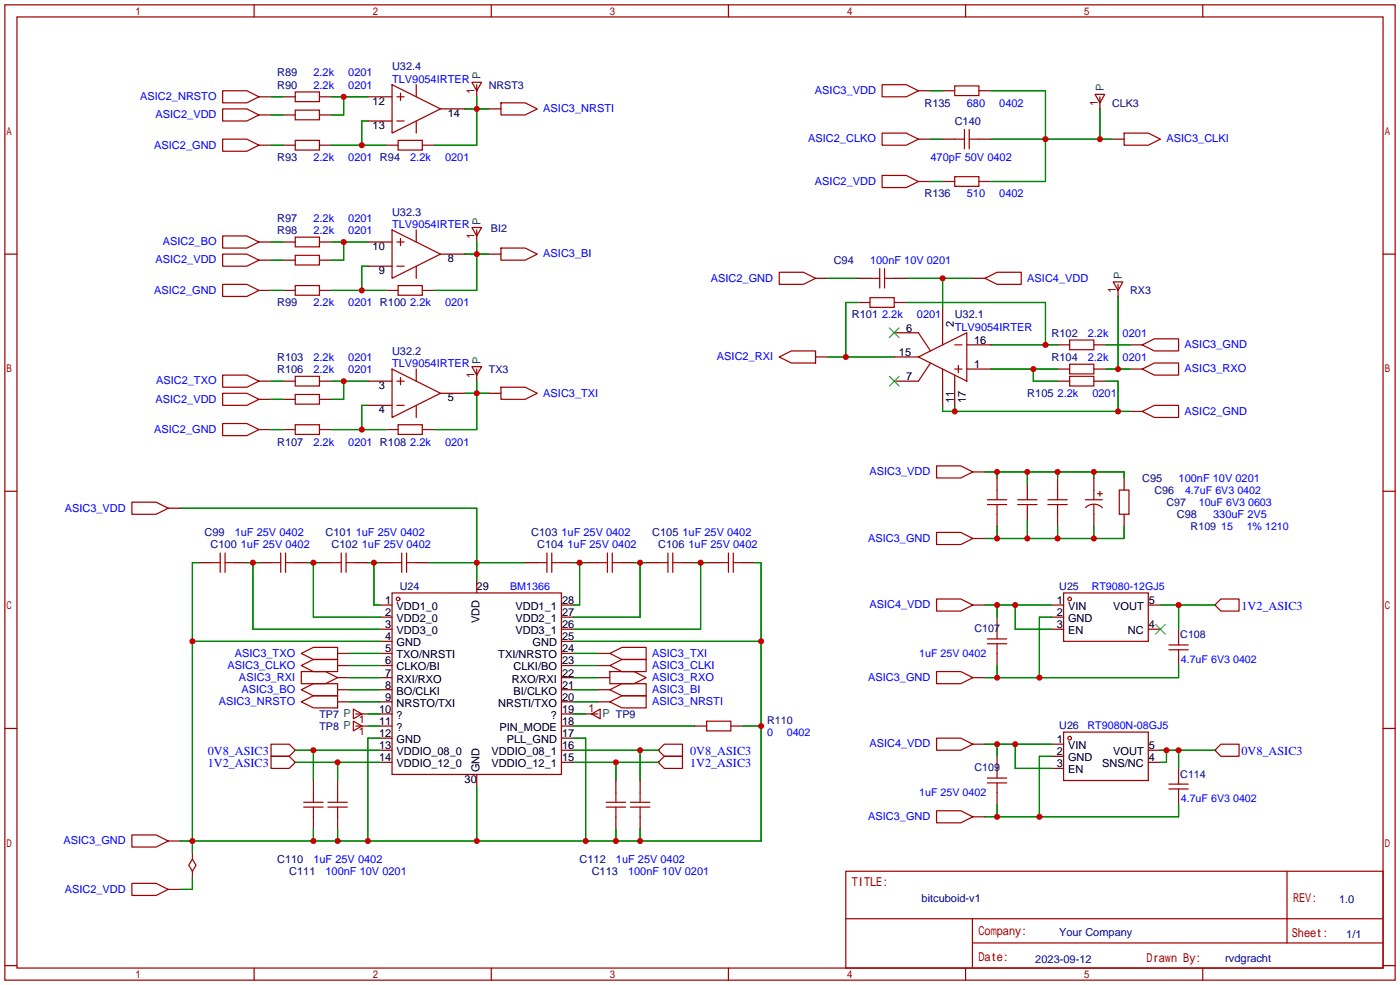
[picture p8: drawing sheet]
<svg xmlns="http://www.w3.org/2000/svg" width="294mm" height="207mm" viewBox="0 0 294 207" stroke-linecap="round" stroke-linejoin="round" font-family="sans-serif">
<defs><g id="words">
<g font-size="2.6" fill="#00f">
<text x="260.6" y="128">1V2_ASIC3</text>
<text x="43.6" y="161">1V2_ASIC3</text>
<text x="43.6" y="158.4">0V8_ASIC3</text>
<text x="144.9" y="158.4">0V8_ASIC3</text>
<text x="144.9" y="160.9">1V2_ASIC3</text>
<text x="260.6" y="158.5">0V8_ASIC3</text>
</g>
<g font-size="2.6" fill="#a00000">
<text x="178.8" y="186.1">TITLE:</text>
<text x="271.4" y="189.4">REV:</text>
<text x="205.4" y="196.3">Company:</text>
<text x="271.2" y="196.7">Sheet:</text>
<text x="205.4" y="201.8">Date:</text>
<text x="240.7" y="201.9">Drawn By:</text>
</g>
<g font-size="2.3" fill="#000080">
<text x="58.2" y="16">R89</text>
<text x="82.3" y="14.8">U32.4</text>
<text x="58.2" y="18.6">R90</text>
<text x="194.1" y="22.4">R135</text>
<text x="200.4" y="26.2">C140</text>
<text x="58.2" y="33.8">R93</text>
<text x="194.1" y="41.4">R136</text>
<text x="58.2" y="46.5">R97</text>
<text x="82.3" y="45.3">U32.3</text>
<text x="58.2" y="49.1">R98</text>
<text x="175" y="55.4">C94</text>
<text x="58.2" y="64.3">R99</text>
<text x="178.8" y="66.8">R101</text>
<text x="200.4" y="66.8">U32.1</text>
<text x="220.7" y="70.7">R102</text>
<text x="58.2" y="75.7">R103</text>
<text x="82.3" y="74.5">U32.2</text>
<text x="220.7" y="75.7">R104</text>
<text x="58.2" y="78.3">R106</text>
<text x="215.6" y="83.4">R105</text>
<text x="58.2" y="93.5">R107</text>
<text x="239.8" y="101.1">C95</text>
<text x="42.9" y="112.6">C99</text>
<text x="68.3" y="112.6">C101</text>
<text x="111.5" y="112.6">C103</text>
<text x="136.9" y="112.6">C105</text>
<text x="247" y="108.8">C98</text>
<text x="44.2" y="115.1">C100</text>
<text x="69.6" y="115.1">C102</text>
<text x="112.8" y="115.1">C104</text>
<text x="138.2" y="115.1">C106</text>
<text x="58.2" y="181.1">C110</text>
<text x="60.7" y="183.7">C111</text>
<text x="121.7" y="181.1">C112</text>
<text x="124.2" y="183.7">C113</text>
<text x="193.5" y="189.4">bitcuboid-v1</text>
<text x="281.1" y="189.5">1.0</text>
<text x="222.3" y="196.4">Your Company</text>
<text x="282.6" y="197">1/1</text>
<text x="217.3" y="202">2023-09-12</text>
<text x="257.2" y="202">rvdgracht</text>
</g>
<g font-size="2.3" fill="#00f">
<text x="65.8" y="16">2.2k</text>
<text x="73.1" y="16">0201</text>
<text x="82.3" y="17.3">TLV9054IRTER</text>
<text x="29.4" y="21">ASIC2_NRSTO</text>
<text x="65.8" y="18.6">2.2k</text>
<text x="73.1" y="18.6">0201</text>
<text x="114" y="23.6">ASIC3_NRSTI</text>
<text x="171.1" y="19.7">ASIC3_VDD</text>
<text x="202.9" y="22.4">680</text>
<text x="209.7" y="22.4">0402</text>
<text x="32.6" y="24.8">ASIC2_VDD</text>
<text x="169.7" y="29.9">ASIC2_CLKO</text>
<text x="244.9" y="29.9">ASIC3_CLKI</text>
<text x="32.4" y="31.2">ASIC2_GND</text>
<text x="65.8" y="33.8">2.2k</text>
<text x="73.1" y="33.8">0201 R94</text>
<text x="86.1" y="33.8">2.2k</text>
<text x="93.4" y="33.8">0201</text>
<text x="195.3" y="33.8">470pF 50V 0402</text>
<text x="171.1" y="38.8">ASIC2_VDD</text>
<text x="202.9" y="41.4">510</text>
<text x="209.7" y="41.4">0402</text>
<text x="65.8" y="46.5">2.2k</text>
<text x="73.1" y="46.5">0201</text>
<text x="82.3" y="47.8">TLV9054IRTER</text>
<text x="34.2" y="51.5">ASIC2_BO</text>
<text x="65.8" y="49.1">2.2k</text>
<text x="73.1" y="49.1">0201</text>
<text x="32.6" y="55.3">ASIC2_VDD</text>
<text x="114" y="54">ASIC3_BI</text>
<text x="149.2" y="59.1">ASIC2_GND</text>
<text x="182.6" y="55.4">100nF 10V 0201</text>
<text x="215.6" y="59.1">ASIC4_VDD</text>
<text x="32.4" y="61.7">ASIC2_GND</text>
<text x="65.8" y="64.3">2.2k</text>
<text x="73.1" y="64.3">0201 R100</text>
<text x="86.1" y="64.3">2.2k</text>
<text x="93.4" y="64.3">0201</text>
<text x="185.2" y="66.8">2.2k</text>
<text x="192.5" y="66.8">0201</text>
<text x="200.4" y="69.4">TLV9054IRTER</text>
<text x="228.3" y="70.7">2.2k</text>
<text x="235.7" y="70.7">0201</text>
<text x="65.8" y="75.7">2.2k</text>
<text x="73.1" y="75.7">0201</text>
<text x="82.3" y="77">TLV9054IRTER</text>
<text x="150.5" y="75.6">ASIC2_RXI</text>
<text x="228.3" y="75.7">2.2k</text>
<text x="235.7" y="75.7">0201</text>
<text x="248.7" y="73.1">ASIC3_GND</text>
<text x="32.8" y="80.7">ASIC2_TXO</text>
<text x="65.8" y="78.3">2.2k</text>
<text x="73.1" y="78.3">0201</text>
<text x="114" y="83.2">ASIC3_TXI</text>
<text x="222" y="83.4">2.2k</text>
<text x="229.3" y="83.4">0201</text>
<text x="248.7" y="78.2">ASIC3_RXO</text>
<text x="32.6" y="84.5">ASIC2_VDD</text>
<text x="248.7" y="87.1">ASIC2_GND</text>
<text x="32.4" y="90.9">ASIC2_GND</text>
<text x="65.8" y="93.5">2.2k</text>
<text x="73.1" y="93.5">0201 R108</text>
<text x="86.1" y="93.5">2.2k</text>
<text x="93.4" y="93.5">0201</text>
<text x="182.5" y="99.8">ASIC3_VDD</text>
<text x="247.4" y="101.1">100nF 10V 0201</text>
<text x="13.6" y="107.4">ASIC3_VDD</text>
<text x="49.3" y="112.6">1uF 25V 0402</text>
<text x="74.7" y="112.6">1uF 25V 0402</text>
<text x="117.9" y="112.6">1uF 25V 0402</text>
<text x="143.3" y="112.6">1uF 25V 0402</text>
<text x="182.2" y="113.7">ASIC3_GND</text>
<text x="254.6" y="108.8">330uF 2V5</text>
<text x="50.5" y="115.1">1uF 25V 0402</text>
<text x="75.9" y="115.1">1uF 25V 0402</text>
<text x="119.1" y="115.1">1uF 25V 0402</text>
<text x="144.5" y="115.1">1uF 25V 0402</text>
<text x="182.5" y="127.7">ASIC4_VDD</text>
<text x="49.3" y="137.9">ASIC3_TXO</text>
<text x="136.9" y="137.9">ASIC3_TXI</text>
<text x="47.7" y="140.4">ASIC3_CLKO</text>
<text x="50.2" y="142.9">ASIC3_RXI</text>
<text x="136.9" y="140.4">ASIC3_CLKI</text>
<text x="136.9" y="142.9">ASIC3_RXO</text>
<text x="182.2" y="142.9">ASIC3_GND</text>
<text x="45.9" y="148">ASIC3_NRSTO</text>
<text x="50.7" y="145.5">ASIC3_BO</text>
<text x="136.9" y="148">ASIC3_NRSTI</text>
<text x="136.9" y="145.5">ASIC3_BI</text>
<text x="182.5" y="156.9">ASIC4_VDD</text>
<text x="182.2" y="172.1">ASIC3_GND</text>
<text x="13.3" y="177.2">ASIC3_GND</text>
<text x="65.8" y="181.1">1uF 25V 0402</text>
<text x="68.3" y="183.7">100nF 10V 0201</text>
<text x="129.3" y="181.1">1uF 25V 0402</text>
<text x="131.8" y="183.7">100nF 10V 0201</text>
<text x="13.6" y="187.4">ASIC2_VDD</text>
</g>
<g font-size="2.3" fill="#006464">
<text x="100.9" y="16.6" transform="rotate(-90 100.9 16.6)">P</text>
<text x="231.7" y="19.2" transform="rotate(-90 231.7 19.2)">P</text>
<text x="100.9" y="47.1" transform="rotate(-90 100.9 47.1)">P</text>
<text x="235.5" y="58.6" transform="rotate(-90 235.5 58.6)">P</text>
<text x="100.9" y="76.3" transform="rotate(-90 100.9 76.3)">P</text>
<text x="126.5" y="150.6">P TP9</text>
</g>
<g font-size="2.3">
<text x="78.2" y="21.9">12</text>
<text x="78.2" y="27">13</text>
<text x="94" y="24.5">14</text>
<text x="78.2" y="52.4">10</text>
<text x="79.5" y="57.5">9</text>
<text x="94" y="55">8</text>
<text x="190.2" y="69.6">6</text>
<text x="200.2" y="68.6" transform="rotate(-90 200.2 68.6)">2</text>
<text x="188.7" y="74.7">15</text>
<text x="204.5" y="72.2">16</text>
<text x="204.5" y="77.2">1</text>
<text x="79.5" y="81.6">3</text>
<text x="190.2" y="79.8">7</text>
<text x="79.5" y="86.7">4</text>
<text x="94" y="84.2">5</text>
<text x="200.2" y="84.6" transform="rotate(-90 200.2 84.6)">11</text>
<text x="202.7" y="84.6" transform="rotate(-90 202.7 84.6)">17</text>
<text x="100" y="123.8">29</text>
<text x="80.9" y="131.9">3</text>
<text x="80.9" y="129.3">2</text>
<text x="80.9" y="126.8">1</text>
<text x="83.2" y="130.6">VDD2_0</text>
<text x="83.2" y="128">VDD1_0</text>
<text x="100.6" y="130.8" transform="rotate(-90 100.6 130.8)">VDD</text>
<text x="108.2" y="128">VDD1_1</text>
<text x="108.2" y="130.6">VDD2_1</text>
<text x="118" y="126.8">28</text>
<text x="118" y="129.3">27</text>
<text x="118" y="131.9">26</text>
<text x="221.9" y="131.9">3</text>
<text x="221.9" y="129.3">2</text>
<text x="221.9" y="126.8">1</text>
<text x="224.2" y="130.6">GND</text>
<text x="224.2" y="128">VIN</text>
<text x="233.7" y="128">VOUT</text>
<text x="241.2" y="126.8">5</text>
<text x="241.2" y="131.9">4</text>
<text x="80.9" y="134.4">4</text>
<text x="80.9" y="136.9">5</text>
<text x="83.2" y="135.7">GND</text>
<text x="83.2" y="133.1">VDD3_0</text>
<text x="108.2" y="133.1">VDD3_1</text>
<text x="111.8" y="135.7">GND</text>
<text x="118" y="134.4">25</text>
<text x="118" y="136.9">24</text>
<text x="224.2" y="133.1">EN</text>
<text x="236.8" y="133.1">NC</text>
<text x="80.9" y="142">7</text>
<text x="80.9" y="139.5">6</text>
<text x="83.2" y="143.3">RXI/RXO</text>
<text x="83.2" y="138.2">TXO/NRSTI</text>
<text x="83.2" y="140.7">CLKO/BI</text>
<text x="104.6" y="138.2">TXI/NRSTO</text>
<text x="107.4" y="143.3">RXO/RXI</text>
<text x="107.8" y="140.7">CLKI/BO</text>
<text x="118" y="139.5">23</text>
<text x="118" y="142">22</text>
<text x="79.6" y="149.6">10</text>
<text x="80.9" y="144.6">8</text>
<text x="80.9" y="147.1">9</text>
<text x="83.2" y="145.8">BO/CLKI</text>
<text x="83.2" y="148.4">NRSTO/TXI</text>
<text x="104.6" y="148.4">NRSTI/TXO</text>
<text x="107.8" y="145.8">BI/CLKO</text>
<text x="118" y="147.1">20</text>
<text x="118" y="144.6">21</text>
<text x="118" y="149.6">19</text>
<text x="79.6" y="154.7">12</text>
<text x="79.6" y="152.2">11</text>
<text x="83.2" y="156">GND</text>
<text x="83.2" y="153.4">?</text>
<text x="83.2" y="150.9">?</text>
<text x="104.9" y="153.4">PIN_MODE</text>
<text x="106.4" y="156">PLL_GND</text>
<text x="115.6" y="150.9">?</text>
<text x="118" y="152.2">18</text>
<text x="118" y="154.7">17</text>
<text x="221.9" y="156">1</text>
<text x="79.6" y="159.8">14</text>
<text x="79.6" y="157.3">13</text>
<text x="83.2" y="161.1">VDDIO_12_0</text>
<text x="83.2" y="158.5">VDDIO_08_0</text>
<text x="103.2" y="158.5">VDDIO_08_1</text>
<text x="103.2" y="161.1">VDDIO_12_1</text>
<text x="118" y="157.3">16</text>
<text x="118" y="159.8">15</text>
<text x="221.9" y="158.5">2</text>
<text x="221.9" y="161.1">3</text>
<text x="224.2" y="157.3">VIN</text>
<text x="224.2" y="159.8">GND</text>
<text x="231.4" y="161.1">SNS/NC</text>
<text x="233.7" y="158.5">VOUT</text>
<text x="241.2" y="159.8">4</text>
<text x="241.2" y="157.3">5</text>
<text x="97.5" y="164.4">30</text>
<text x="100.6" y="162.1" transform="rotate(-90 100.6 162.1)">GND</text>
<text x="224.2" y="162.3">EN</text>
</g>
<g font-size="2.3" fill="#840000">
<text x="99.6" y="19.7" transform="rotate(-90 99.6 19.7)">1</text>
<text x="230.4" y="22.2" transform="rotate(-90 230.4 22.2)">1</text>
<text x="99.6" y="50.2" transform="rotate(-90 99.6 50.2)">1</text>
<text x="234.2" y="61.6" transform="rotate(-90 234.2 61.6)">1</text>
<text x="99.6" y="79.4" transform="rotate(-90 99.6 79.4)">1</text>
<text x="123.6" y="149.4">1</text>
<text x="75.3" y="151.7">1</text>
<text x="75.3" y="154.2">1</text>
</g>
<g font-size="2.2" fill="#000080">
<text x="102.6" y="18.6">NRST3</text>
<text x="233.4" y="22.4">CLK3</text>
<text x="103.1" y="48.8">BI2</text>
<text x="237.2" y="61.8">RX3</text>
<text x="102.6" y="78.3">TX3</text>
<text x="242.3" y="103.7">C96</text>
<text x="244.9" y="106.2">C97</text>
<text x="249.9" y="111.3">R109</text>
<text x="83.9" y="123.9">U24</text>
<text x="222.4" y="123.9">U25</text>
<text x="204.6" y="132.7">C107</text>
<text x="247.8" y="134">C108</text>
<text x="67.1" y="150.7">TP7 P</text>
<text x="67.1" y="153.2">TP8 P</text>
<text x="161" y="152">R110</text>
<text x="222.4" y="153.1">U26</text>
<text x="204.6" y="161.9">C109</text>
<text x="247.8" y="163.2">C114</text>
</g>
<g font-size="2.2" fill="#00f">
<text x="248.8" y="103.7">4.7uF 6V3 0402</text>
<text x="251.6" y="106.2">10uF 6V3 0603</text>
<text x="256.3" y="111.3">15</text>
<text x="261.7" y="111.3">1% 1210</text>
<text x="107.1" y="123.9">BM1366</text>
<text x="229.2" y="123.9">RT9080-12GJ5</text>
<text x="193" y="137.8">1uF 25V 0402</text>
<text x="247.9" y="139.1">4.7uF 6V3 0402</text>
<text x="161" y="154.5">0</text>
<text x="165.2" y="154.5">0402</text>
<text x="228.3" y="153.1">RT9080N-08GJ5</text>
<text x="193" y="167">1uF 25V 0402</text>
<text x="247.9" y="168.3">4.7uF 6V3 0402</text>
</g>
</g></defs>
<g fill="none" stroke="#a10000" stroke-width=".25">
<path d="M1 1h291.9v204.7h-291.9zM3.6 3.6h286.7v199.6h-286.7zM46.7 19.1h5.1l2.6 1.2-2.6 1.3h-5.1zM53.3 1v2.6M62 19.3h5.1v2h-5.1zM82.3 17.8l10.2 5.1-10.2 5zM84.1 19.6v1.5M87.4 17.8v2.5M99.1 17.3h2l-1 1.8zM103.1 1v2.6M152.9 1v2.6M185.2 17.8h5l2.6 1.3-2.6 1.2h-5z"/>
<path d="M200.4 18h5.1v2.1h-5.1zM202.7 1v2.6M229.9 19.8h2l-1 1.8zM252.5 1v2.6M46.7 22.9h5.1l2.6 1.2-2.6 1.3h-5.1zM46.7 29.2h5.1l2.6 1.3-2.6 1.3h-5.1zM62 29.5h5.1v2h-5.1zM62 23.1h5.1v2h-5.1zM83.3 20.3h1.5M83.3 25.4h1.5M83.6 29.5h5v2h-5zM87.4 25.4v2.5"/>
<path d="M105.2 21.6h5l2.6 1.3-2.6 1.2h-5zM185.2 27.9h5l2.6 1.3-2.6 1.3h-5zM185.2 36.8h5l2.6 1.3-2.6 1.3h-5zM200.4 37.1h5.1v2h-5.1zM200.4 29.2h2M202.4 27.2v4M203.5 27.2v4M203.5 29.2h2M236 27.9h5l2.6 1.3-2.6 1.3h-5zM1 53.3h2.6M46.7 49.5h5.1l2.6 1.3-2.6 1.3h-5.1zM46.7 53.3h5.1l2.6 1.3-2.6 1.3h-5.1z"/>
<path d="M46.7 59.7h5.1l2.6 1.3-2.6 1.2h-5.1zM62 59.9h5.1v2.1h-5.1zM62 49.8h5.1v2h-5.1zM62 53.6h5.1v2h-5.1zM82.3 48.3l10.2 5-10.2 5.1zM83.3 50.8h1.5M83.3 55.9h1.5M83.6 59.9h5v2.1h-5zM84.1 50v1.6M87.4 48.3v2.5M87.4 55.9v2.5M99.1 47.8h2l-1 1.7z"/>
<path d="M105.2 52.1h5l2.6 1.2-2.6 1.3h-5zM163.6 57.2h5.1l2.5 1.2-2.5 1.3h-5.1zM182.6 58.4h2.1M184.7 56.4v4.1M185.7 58.4h2M185.7 56.4v4.1M206.8 58.4l2.5-1.2h5.1v2.5h-5.1zM233.7 59.2h2l-1 1.8zM290.3 53.3h2.6M46.7 78.7h5.1l2.6 1.3-2.6 1.3h-5.1zM62 79h5.1v2h-5.1zM82.3 77.5l10.2 5.1-10.2 5z"/>
<path d="M84.1 79.2v1.6M87.4 77.5v2.5M99.1 77h2l-1 1.7zM163.6 74.9l2.5-1.2h5.1v2.5h-5.1zM182.6 62.5h5.1v2h-5.1zM192.8 74.9l10.1-5v10.1zM192.8 69.9l2.5 3.8M195.3 76.2l-2.5 3.8M197.9 69.9v2.5M197.9 77.5v2.5M200.4 77.5h1.5M200.4 72.4h1.5"/>
<path d="M200.4 78.7v1.3M201.2 76.7v1.5M224.5 71.4h5.1v2h-5.1zM224.5 76.5h5.1v2h-5.1zM224.5 79h5.1v2h-5.1zM239.8 72.4l2.5-1.3h5.1v2.6h-5.1zM239.8 77.5l2.5-1.3h5.1v2.5h-5.1zM46.7 82.6h5.1l2.6 1.2-2.6 1.3h-5.1zM46.7 88.9h5.1l2.6 1.3-2.6 1.2h-5.1zM62 89.2h5.1v2h-5.1zM62 82.8h5.1v2h-5.1zM83.3 85.1h1.5"/>
<path d="M83.3 80h1.5M83.6 89.2h5v2h-5zM87.4 85.1v2.5M105.2 81.3h5l2.6 1.3-2.6 1.2h-5zM196.6 97.8h5.1l2.5 1.3-2.5 1.2h-5.1zM239.8 86.4l2.5-1.3h5.1v2.5h-5.1zM1 103.1h2.6M27.7 105.4h5.1l2.5 1.3-2.5 1.3h-5.1zM44.2 118.1h2M46.2 116.1v4M47.2 118.1h2.1M47.2 116.1v4"/>
<path d="M56.9 118.1h2M58.9 116.1v4M59.9 118.1h2.1M59.9 116.1v4M69.6 118.1h2M71.6 116.1v4M72.6 118.1h2.1M72.6 116.1v4M82.3 118.1h2M84.3 116.1v4M85.3 118.1h2.1M85.3 116.1v4"/>
<path d="M112.8 118.1h2M114.8 116.1v4M115.8 118.1h2.1M115.8 116.1v4M125.5 118.1h2M127.5 116.1v4M128.5 118.1h2.1M128.5 116.1v4M138.2 118.1h2M140.2 116.1v4M141.2 118.1h2.1M141.2 116.1v4"/>
<path d="M150.9 118.1h2M152.9 116.1v4M153.9 118.1h2.1M153.9 116.1v4M196.6 111.8h5.1l2.5 1.2-2.5 1.3h-5.1zM207.3 104.9h4M207.3 105.9h4M209.3 102.9v2M209.3 105.9v2.1M213.6 104.9h4.1M213.6 105.9h4.1M215.6 104.1v.8"/>
<path d="M215.6 105.9v.8M220 104.9h4M220 105.9h4M222 102.9v2M222 105.9v2.1M227.8 104.9h3.6M227.9 106.5a2.54 2.54 0 0 1 3.5 .1M229.6 102.9v2M229.6 105.9v2.1M230.4 103.6h1M230.9 103.1v1M234.9 102.9h2.1v5h-2.1z"/>
<path d="M290.3 103.1h2.6M63.2 137.2l2.6-1.3h5.1v2.5h-5.1zM63.2 139.7l2.6-1.3h5.1v2.6h-5.1zM82.3 124.5h35.6v38.1h-35.6zM128 137.2l2.6-1.3h5v2.5h-5zM128 139.7l2.6-1.3h5v2.6h-5zM196.6 125.7h5.1l2.5 1.3-2.5 1.3h-5.1zM207.3 135.1h4M207.3 134.1h4M209.3 132.1v2M209.3 135.1v2.1M223.3 124.5h17.7v10.1h-17.7z"/>
<path d="M245.4 136.4h4M245.4 135.4h4M247.4 134.6v.8M247.4 136.4v.8M256.3 125.7h3.8v2.6h-3.8l-1.3-1.3zM1 152.9h2.6M56.9 158.8h3.8l1.3 1.2-1.3 1.3h-3.8zM56.9 156.2h3.8l1.3 1.3-1.3 1.3h-3.8zM63.2 147.3l2.6-1.2h5.1v2.5h-5.1zM63.2 144.8l2.6-1.3h5.1v2.6h-5.1zM63.2 141h5.1l2.6 1.2-2.6 1.3h-5.1zM74.2 148.8l1.7 1.1-1.7 1z"/>
<path d="M74.2 151.4l1.7 1-1.7 1zM124.2 149.9l1.8-1.1v2.1zM128 147.3l2.6-1.2h5v2.5h-5zM128 141h5.1l2.5 1.2-2.5 1.3h-5.1zM128 144.8l2.6-1.3h5v2.6h-5zM139.4 156.2h3.9v2.6h-3.9l-1.2-1.3zM139.4 158.8h3.9v2.5h-3.9l-1.2-1.3zM148.3 151.4h5.1v2h-5.1zM196.6 141h5.1l2.5 1.2-2.5 1.3h-5.1zM196.6 154.9h5.1l2.5 1.3-2.5 1.3h-5.1zM223.3 153.7h17.7v10.1h-17.7zM256.3 156.2h3.8v2.6h-3.8l-1.3-1.3z"/>
<path d="M290.3 152.9h2.6M27.7 175.3h5.1l2.5 1.2-2.5 1.3h-5.1zM63.8 168.4h4M63.8 169.4h4M65.8 166.4v2M65.8 169.4v2.1M68.8 168.4h4.1M68.8 169.4h4.1M70.9 166.4v2M70.9 169.4v2.1M127.3 168.4h4M127.3 169.4h4"/>
<path d="M129.3 166.4v2M129.3 169.4v2.1M132.3 168.4h4.1M132.3 169.4h4.1M134.4 166.4v2M134.4 169.4v2.1M196.6 170.2h5.1l2.5 1.3-2.5 1.2h-5.1zM207.3 164.3h4M207.3 163.3h4M209.3 161.3v2M209.3 164.3v2.1M245.4 165.6h4"/>
<path d="M245.4 164.6h4M247.4 163.8v.8M247.4 165.6v.8M27.7 185.4h5.1l2.5 1.3-2.5 1.3h-5.1zM40.4 180.3l.7 1.3-.7 1.3-.8-1.3zM177.5 182.9h112.8v20.3h-112.8zM177.6 192.8h112.6M204.1 197.9h86.1M204.1 192.8v10.2M270.2 182.9v15M1 202.7h2.6M53.3 203.2v2.5"/>
<path d="M103.1 203.2v2.5M152.9 203.2v2.5M202.7 203.2v2.5M252.5 203.2v2.5M290.3 202.7h2.6"/>
<circle cx="83.6" cy="125.7" r=".38"/>
<circle cx="224.5" cy="125.7" r=".38"/>
<circle cx="224.5" cy="154.9" r=".38"/>
</g>
<g fill="none" stroke="#870000" stroke-width=".25">
<path d="M192.8 19.1h2.5M197.9 19.1h2.5M205.5 19.1h2.5M54.4 30.5h2.5M54.4 20.3h2.5M54.4 24.1h2.5M59.4 30.5h2.6M59.4 20.3h2.6M59.4 24.1h2.6M67.1 30.5h2.5M67.1 20.3h2.5M67.1 24.1h2.5"/>
<path d="M77.2 20.3h5.1M77.2 25.4h5.1M81 30.5h2.6M88.6 30.5h2.6M92.5 22.9h5M102.6 22.9h2.6M192.8 29.2h2.5M192.8 38.1h2.5M197.9 29.2h2.5M197.9 38.1h2.5M205.5 29.2h2.5M205.5 38.1h2.5"/>
<path d="M233.4 29.2h2.6M54.4 50.8h2.5M54.4 54.6h2.5M59.4 50.8h2.6M59.4 54.6h2.6M67.1 50.8h2.5M67.1 54.6h2.5M77.2 50.8h5.1M77.2 55.9h5.1M92.5 53.3h5M102.6 53.3h2.6M171.2 58.4h2.5"/>
<path d="M180.1 58.4h2.5M187.7 58.4h2.5M204.2 58.4h2.6M54.4 61h2.5M59.4 61h2.6M67.1 61h2.5M81 61h2.6M88.6 61h2.6M171.2 74.9h2.5M180.1 63.5h2.5M187.7 63.5h2.5M187.7 74.9h5.1"/>
<path d="M187.7 69.9h5.1M197.9 64.8v5.1M202.9 72.4h5.1M202.9 77.5h5.1M222 72.4h2.5M222 77.5h2.5M229.6 72.4h2.6M229.6 77.5h2.6M237.2 72.4h2.6M237.2 77.5h2.6M54.4 90.2h2.5M54.4 80h2.5"/>
<path d="M54.4 83.8h2.5M59.4 90.2h2.6M59.4 80h2.6M59.4 83.8h2.6M67.1 90.2h2.5M67.1 80h2.5M67.1 83.8h2.5M77.2 80h5.1M77.2 85.1h5.1M81 90.2h2.6M88.6 90.2h2.6M92.5 82.6h5"/>
<path d="M102.6 82.6h2.6M187.7 80h5.1M197.9 80v5.1M200.4 80v5.1M204.2 99.1h2.6M222 80h2.5M229.6 80h2.6M237.2 86.4h2.6M35.3 106.7h2.5M41.7 118.1h2.5M49.3 118.1h2.5M54.4 118.1h2.5"/>
<path d="M62 118.1h2.5M67.1 118.1h2.5M74.7 118.1h2.5M79.8 118.1h2.5M87.4 118.1h2.5M110.2 118.1h2.6M117.9 118.1h2.5M122.9 118.1h2.6M130.6 118.1h2.5M135.6 118.1h2.6M143.3 118.1h2.5M148.3 118.1h2.6"/>
<path d="M156 118.1h2.5M204.2 113h2.6M209.3 100.3v2.6M209.3 108v2.5M215.6 101.6v2.5M215.6 106.7v2.5M222 100.3v2.6M222 108v2.5M229.6 100.3v2.6M229.6 108v2.5M236 100.3v2.6M236 108v2.5"/>
<path d="M70.9 139.7h2.5M70.9 137.2h2.5M79.8 127h2.5M79.8 132.1h2.5M79.8 129.5h2.5M79.8 134.6h2.5M79.8 139.7h2.5M79.8 137.2h2.5M100.1 121.9v2.6M117.9 127h2.5M117.9 132.1h2.5M117.9 129.5h2.5"/>
<path d="M117.9 134.6h2.5M117.9 139.7h2.5M117.9 137.2h2.5M125.5 139.7h2.5M125.5 137.2h2.5M204.2 127h2.6M209.3 129.5v2.6M209.3 137.2v2.5M220.7 127h2.6M220.7 132.1h2.6M220.7 129.5h2.6M241 127h2.6"/>
<path d="M241 132.1h2.6M247.4 132.1v2.5M247.4 137.2v2.5M255 127h.1M62 157.5h.1M70.9 142.2h2.5M70.9 147.3h2.5M70.9 144.8h2.5M79.8 157.5h2.5M79.8 154.9h2.5M79.8 142.2h2.5M79.8 147.3h2.5"/>
<path d="M79.8 144.8h2.5M79.8 149.9h2.5M79.8 152.4h2.5M117.9 157.5h2.5M117.9 154.9h2.5M117.9 142.2h2.5M117.9 147.3h2.5M117.9 144.8h2.5M117.9 149.9h2.5M117.9 152.4h2.5M125.5 142.2h2.5M125.5 147.3h2.5"/>
<path d="M125.5 144.8h2.5M138.2 157.5h.1M145.8 152.4h2.5M153.4 152.4h2.6M204.2 156.2h2.6M204.2 142.2h2.6M209.3 158.8v2.5M220.7 156.2h2.6M220.7 158.8h2.6M241 157.5h2.6M255 157.5h.1M35.3 176.5h2.5"/>
<path d="M40.4 179.1v1.2M62 160h.1M65.8 163.8v2.6M65.8 171.5v2.5M70.9 163.8v2.6M70.9 171.5v2.5M79.8 160h2.5M100.1 162.6v2.5M117.9 160h2.5M129.3 163.8v2.6M129.3 171.5v2.5M134.4 163.8v2.6"/>
<path d="M134.4 171.5v2.5M138.2 160h.1M204.2 171.5h2.6M209.3 166.4v2.5M220.7 161.3h2.6M241 160h2.6M247.4 161.3v2.5M247.4 166.4v2.5M35.3 186.7h2.5M40.4 182.9v1.3"/>
</g>
<path d="M186.7 79l2 2M186.7 68.8l2 2.1M188.7 79l-2 2M188.7 68.8l-2 2.1M242.6 131.1l2 2M244.6 131.1l-2 2" fill="none" stroke="#3c3" stroke-width=".25"/>
<path d="M100.1 17.8v2.5M230.9 20.3v2.6M100.1 48.3v2.5M234.7 59.7v2.5M100.1 77.5v2.5M74.7 149.9h2.5M74.7 152.4h2.5M122.9 149.9h2.6" fill="none" stroke="#850000" stroke-width=".25"/>
<g fill="none" stroke="#008700" stroke-width=".25">
<path d="M195.3 19.1h2.6M208 19.1h11.5v19h-11.5M56.9 24.1h2.5M56.9 30.5h2.5M56.9 20.3h2.5M69.6 30.5h11.4M69.6 20.3h7.6M72.1 20.3v3.8h-2.5M77.2 25.4h-1.3v5.1M97.5 22.9h5.1M100.1 20.3v10.2h-8.9M195.3 29.2h2.6"/>
<path d="M195.3 38.1h2.6M208 29.2h25.4M230.9 22.9v6.3M56.9 54.6h2.5M56.9 50.8h2.5M69.6 50.8h7.6M72.1 50.8v3.8h-2.5M77.2 55.9h-1.3v5.1M97.5 53.3h5.1M100.1 50.8v10.2h-8.9M173.7 58.4h6.4M190.2 58.4h14"/>
<path d="M197.9 58.4v6.4M56.9 61h2.5M69.6 61h11.4M173.7 74.9h14M180.1 63.5h-2.6v11.4M190.2 63.5h29.3v8.9M208 72.4h14M208 77.5h14M216.9 77.5v2.5h5.1M232.2 72.4h5M232.2 77.5h5M234.7 62.2v15.3"/>
<path d="M56.9 83.8h2.5M56.9 80h2.5M56.9 90.2h2.5M69.6 80h7.6M69.6 90.2h11.4M72.1 80v3.8h-2.5M77.2 85.1h-1.3v5.1M97.5 82.6h5.1M100.1 80v10.2h-8.9M197.9 85.1v1.3h39.3M200.4 85.1v1.3M206.8 99.1h29.2v1.2"/>
<path d="M209.3 99.1v1.2M215.6 99.1v2.5M222 99.1v1.2M229.6 99.1v1.2M232.2 80h2.5v6.4M37.8 106.7h62.3v15.2M41.7 118.1h-1.3v61M51.8 118.1h2.6M53.1 118.1v14h26.7M64.5 118.1h2.6M65.8 118.1v11.4h14M77.2 118.1h2.6"/>
<path d="M78.5 118.1v8.9h1.3M89.9 118.1h20.3M120.4 118.1h2.5M121.7 118.1v8.9h-1.3M133.1 118.1h2.5M134.4 118.1v11.4h-14M145.8 118.1h2.5M147.1 118.1v14h-26.7M158.5 118.1h1.3v58.4h-122M209.3 110.5v2.5M215.6 109.2v3.8M222 110.5v2.5"/>
<path d="M229.6 110.5v2.5M236 110.5v2.5h-29.2M40.4 134.6h39.4M73.4 137.2h6.4M73.4 139.7h6.4M120.4 137.2h5.1M120.4 139.7h5.1M120.4 134.6h39.4M206.8 127h13.9M209.3 127v2.5M209.3 139.7v2.5M213.1 127v5.1h7.6"/>
<path d="M220.7 129.5h-2.5v12.7M243.6 127h11.4M247.4 127v5.1M247.4 139.7v2.5h-40.6M62 157.5h17.8M65.8 157.5v6.3M73.4 142.2h6.4M73.4 144.8h6.4M73.4 147.3h6.4M77.2 152.4h2.6M77.2 149.9h2.6M79.8 154.9h-2.6v21.6"/>
<path d="M120.4 152.4h25.4M120.4 142.2h5.1M120.4 157.5h17.8M120.4 149.9h2.5M120.4 144.8h5.1M120.4 147.3h5.1M120.4 154.9h2.5v21.6M134.4 157.5v6.3M156 152.4h3.8M206.8 156.2h13.9M209.3 156.2v2.6M213.1 156.2v5.1h7.6"/>
<path d="M220.7 158.8h-2.5v12.7M243.6 157.5h11.4M244.9 157.5v2.5h-1.3M247.4 157.5v3.8M62 160h17.8M65.8 174v2.5M70.9 160v3.8M70.9 174v2.5M100.1 165.1v11.4M120.4 160h17.8M129.3 160v3.8M129.3 174v2.5"/>
<path d="M134.4 174v2.5M209.3 168.9v2.6M247.4 168.9v2.6h-40.6M40.4 184.2v2.5h-2.6"/>
</g>
<g fill="#c00">
<circle cx="218.2" cy="171.4" r=".63"/>
<circle cx="209.3" cy="171.4" r=".63"/>
<circle cx="209.3" cy="142.2" r=".63"/>
<circle cx="218.2" cy="142.2" r=".63"/>
<circle cx="213.1" cy="156.2" r=".63"/>
<circle cx="209.3" cy="156.2" r=".63"/>
<circle cx="247.4" cy="127" r=".63"/>
<circle cx="209.3" cy="127" r=".63"/>
<circle cx="213.1" cy="127" r=".63"/>
<circle cx="244.9" cy="157.5" r=".63"/>
<circle cx="247.4" cy="157.5" r=".63"/>
<circle cx="53.1" cy="118.1" r=".63"/>
<circle cx="65.8" cy="118.1" r=".63"/>
<circle cx="78.5" cy="118.1" r=".63"/>
<circle cx="100.1" cy="118.1" r=".63"/>
<circle cx="121.7" cy="118.1" r=".63"/>
<circle cx="134.4" cy="118.1" r=".63"/>
<circle cx="147.1" cy="118.1" r=".63"/>
<circle cx="70.9" cy="160" r=".63"/>
<circle cx="65.8" cy="157.5" r=".63"/>
<circle cx="134.4" cy="157.5" r=".63"/>
<circle cx="129.3" cy="160" r=".63"/>
<circle cx="229.6" cy="99.1" r=".63"/>
<circle cx="222" cy="99.1" r=".63"/>
<circle cx="215.6" cy="99.1" r=".63"/>
<circle cx="209.3" cy="99.1" r=".63"/>
<circle cx="229.6" cy="113" r=".63"/>
<circle cx="215.6" cy="113" r=".63"/>
<circle cx="209.3" cy="113" r=".63"/>
<circle cx="222" cy="113" r=".63"/>
<circle cx="40.4" cy="134.6" r=".63"/>
<circle cx="40.4" cy="176.5" r=".63"/>
<circle cx="100.1" cy="176.5" r=".63"/>
<circle cx="70.9" cy="176.5" r=".63"/>
<circle cx="65.8" cy="176.5" r=".63"/>
<circle cx="77.2" cy="176.5" r=".63"/>
<circle cx="122.9" cy="176.5" r=".63"/>
<circle cx="129.3" cy="176.5" r=".63"/>
<circle cx="134.4" cy="176.5" r=".63"/>
<circle cx="159.8" cy="134.6" r=".63"/>
<circle cx="159.8" cy="152.4" r=".63"/>
<circle cx="100.1" cy="22.9" r=".63"/>
<circle cx="100.1" cy="53.3" r=".63"/>
<circle cx="72.1" cy="80" r=".63"/>
<circle cx="75.9" cy="90.2" r=".63"/>
<circle cx="100.1" cy="82.5" r=".63"/>
<circle cx="197.9" cy="58.4" r=".63"/>
<circle cx="200.4" cy="86.4" r=".63"/>
<circle cx="234.7" cy="86.4" r=".63"/>
<circle cx="177.5" cy="74.9" r=".63"/>
<circle cx="219.5" cy="72.4" r=".63"/>
<circle cx="216.9" cy="77.5" r=".63"/>
<circle cx="234.7" cy="77.5" r=".63"/>
<circle cx="75.9" cy="30.5" r=".63"/>
<circle cx="72.1" cy="20.3" r=".63"/>
<circle cx="72.1" cy="50.8" r=".63"/>
<circle cx="75.9" cy="61" r=".63"/>
<circle cx="230.9" cy="29.2" r=".63"/>
<circle cx="219.5" cy="29.2" r=".63"/>
</g>
<use href="#words"/>
</svg>
